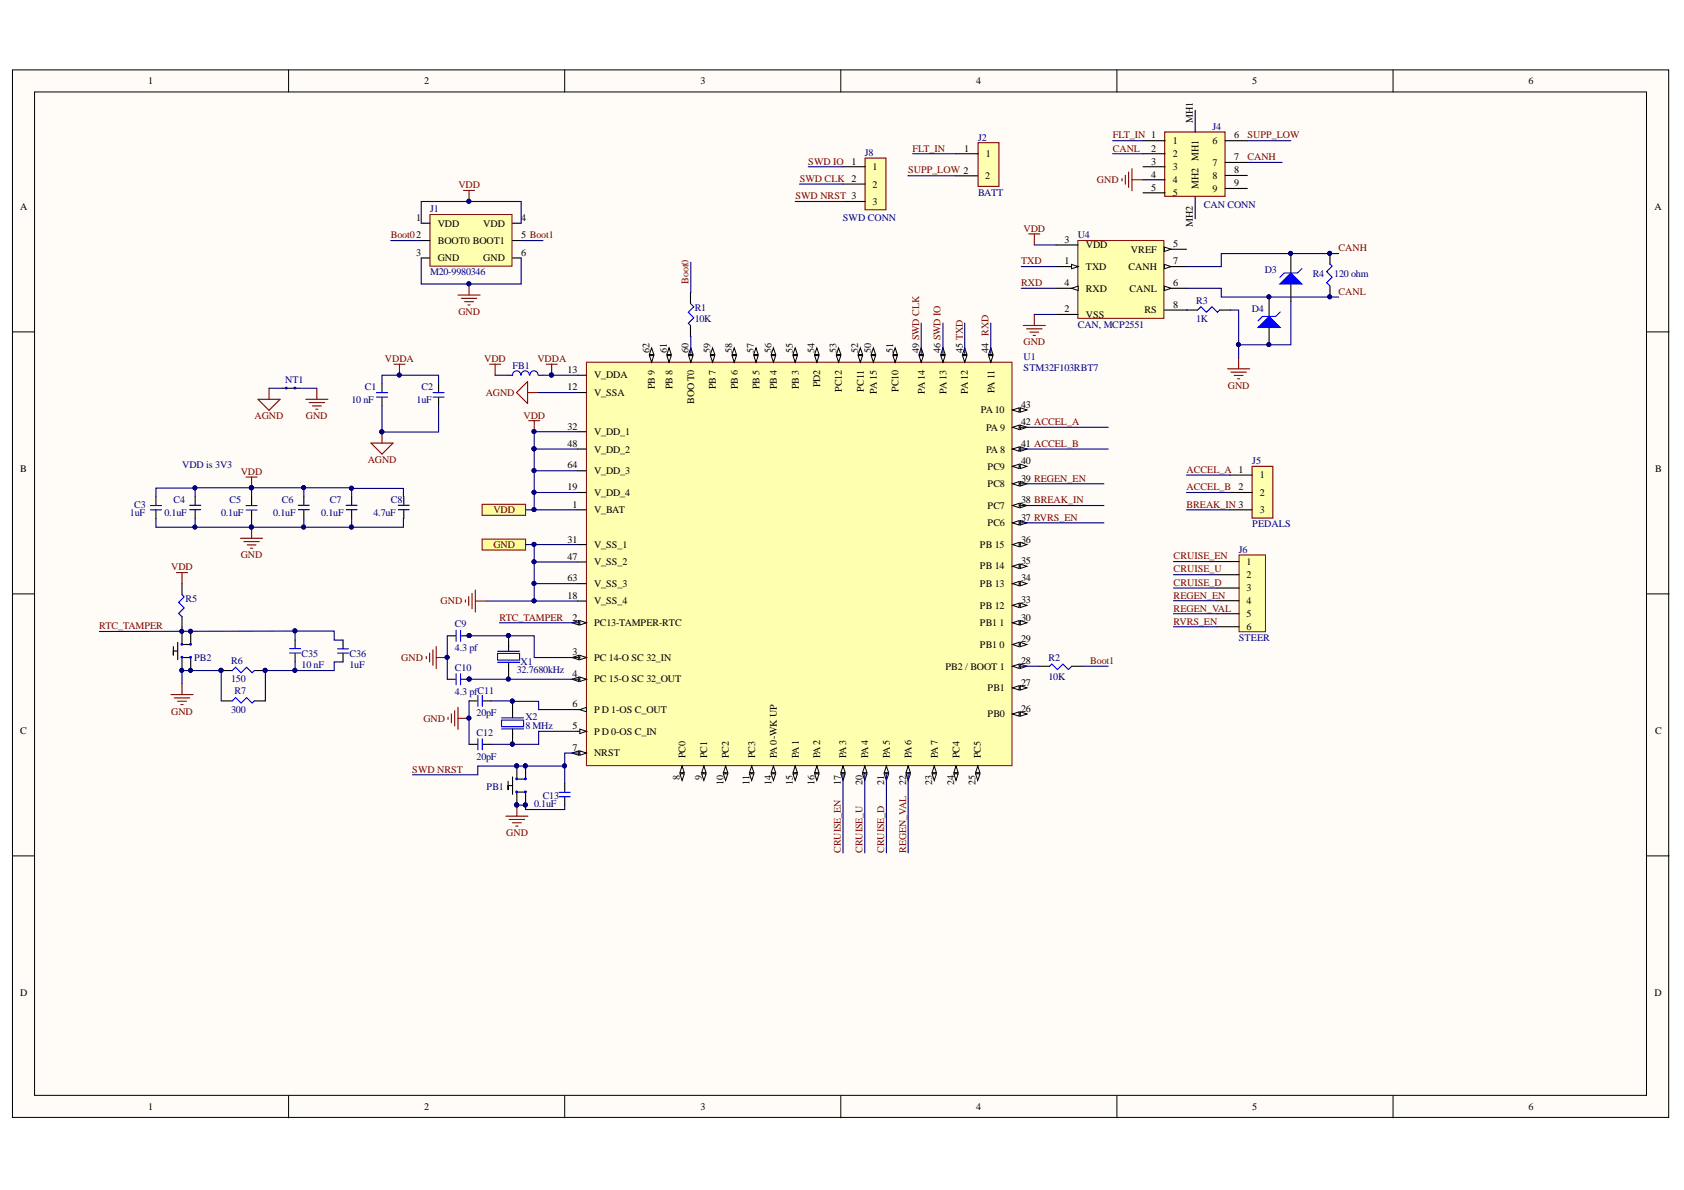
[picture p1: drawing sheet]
<svg xmlns="http://www.w3.org/2000/svg" width="297mm" height="210mm" viewBox="0 0 297 210" stroke-linecap="round" stroke-linejoin="round" font-family="sans-serif">
<defs><g id="words">
<g font-size="1.8">
<text x="26.1" y="14.9">1</text>
<text x="74.8" y="14.9">2</text>
<text x="123.6" y="14.9">3</text>
<text x="172.2" y="14.9">4</text>
<text x="220.9" y="14.9">5</text>
<text x="269.6" y="14.9">6</text>
<text x="210.4" y="21.7" transform="rotate(-90 210.4 21.7)">MH1</text>
<text x="150.2" y="29.1">1</text>
<text x="153.9" y="30">1</text>
<text x="170.1" y="26.8">1</text>
<text x="173.9" y="27.7">1</text>
<text x="203" y="26.8">2</text>
<text x="203" y="29.1">3</text>
<text x="206.9" y="25.4">1</text>
<text x="206.9" y="27.7">2</text>
<text x="206.9" y="30">3</text>
<text x="213.9" y="25.4">6</text>
<text x="213.9" y="29.2">7</text>
<text x="217.7" y="24.4">6</text>
<text x="217.7" y="28.3">7</text>
<text x="153.9" y="33.1">2</text>
<text x="173.8" y="31.6">2</text>
<text x="203" y="31.3">4</text>
<text x="203" y="33.6">5</text>
<text x="206.9" y="32.3">4</text>
<text x="206.9" y="34.6">5</text>
<text x="211.4" y="33.4" transform="rotate(-90 211.4 33.4)">MH2 MH1</text>
<text x="213.9" y="31.5">8</text>
<text x="213.9" y="33.9">9</text>
<text x="217.7" y="30.6">8</text>
<text x="217.7" y="32.9">9</text>
<text x="3.6" y="37">A</text>
<text x="73.4" y="39">1</text>
<text x="77.2" y="40">VDD</text>
<text x="85.2" y="40">VDD</text>
<text x="91.9" y="39">4</text>
<text x="153.9" y="36.2">3</text>
<text x="210.4" y="40" transform="rotate(-90 210.4 40)">MH2</text>
<text x="291.8" y="37">A</text>
<text x="73.4" y="45.1">3</text>
<text x="77.2" y="43">BOOT0 BOOT1</text>
<text x="77.2" y="46.1">GND</text>
<text x="85.2" y="46.1">GND</text>
<text x="91.9" y="42.1">5 Boot1</text>
<text x="91.9" y="45.1">6</text>
<text x="187.7" y="46.6">1</text>
<text x="187.7" y="42.8">3</text>
<text x="191.5" y="47.6">TXD</text>
<text x="191.5" y="43.8">VDD</text>
<text x="199.1" y="47.6">CANH</text>
<text x="199.5" y="44.6">VREF</text>
<text x="206.9" y="43.6">5</text>
<text x="206.9" y="46.6">7</text>
<text x="187.7" y="50.5">4</text>
<text x="191.5" y="51.4">RXD</text>
<text x="199.2" y="51.4">CANL</text>
<text x="206.9" y="50.5">6</text>
<text x="187.7" y="55.1">2</text>
<text x="191.5" y="56.1">VSS</text>
<text x="201.9" y="55.2">RS</text>
<text x="206.9" y="54.3">8</text>
<text x="100.1" y="65.8">13</text>
<text x="114.6" y="62.3" transform="rotate(-90 114.6 62.3)">62</text>
<text x="117.6" y="62.3" transform="rotate(-90 117.6 62.3)">61</text>
<text x="121.4" y="62.3" transform="rotate(-90 121.4 62.3)">60</text>
<text x="125.3" y="62.3" transform="rotate(-90 125.3 62.3)">59</text>
<text x="129.1" y="62.3" transform="rotate(-90 129.1 62.3)">58</text>
<text x="132.9" y="62.3" transform="rotate(-90 132.9 62.3)">57</text>
<text x="136.1" y="62.3" transform="rotate(-90 136.1 62.3)">56</text>
<text x="139.9" y="62.3" transform="rotate(-90 139.9 62.3)">55</text>
<text x="143.7" y="62.3" transform="rotate(-90 143.7 62.3)">54</text>
<text x="147.6" y="62.3" transform="rotate(-90 147.6 62.3)">53</text>
<text x="151.4" y="62.3" transform="rotate(-90 151.4 62.3)">52</text>
<text x="153.7" y="62.3" transform="rotate(-90 153.7 62.3)">50</text>
<text x="157.5" y="62.3" transform="rotate(-90 157.5 62.3)">51</text>
<text x="162.1" y="62.3" transform="rotate(-90 162.1 62.3)">49 SWD CLK</text>
<text x="165.9" y="62.3" transform="rotate(-90 165.9 62.3)">46 SWD IO</text>
<text x="169.8" y="62.3" transform="rotate(-90 169.8 62.3)">45 TXD</text>
<text x="174.4" y="62.3" transform="rotate(-90 174.4 62.3)">44 RXD</text>
<text x="100.1" y="68.8">12</text>
<text x="104.8" y="69.9">V_SSA</text>
<text x="104.8" y="66.7">V_DDA</text>
<text x="115.5" y="68.7" transform="rotate(-90 115.5 68.7)">PB 9</text>
<text x="118.6" y="68.7" transform="rotate(-90 118.6 68.7)">PB 8</text>
<text x="122.5" y="71.3" transform="rotate(-90 122.5 71.3)">BOO T0</text>
<text x="126.3" y="68.7" transform="rotate(-90 126.3 68.7)">PB 7</text>
<text x="130.1" y="68.7" transform="rotate(-90 130.1 68.7)">PB 6</text>
<text x="134" y="68.7" transform="rotate(-90 134 68.7)">PB 5</text>
<text x="137" y="68.7" transform="rotate(-90 137 68.7)">PB 4</text>
<text x="140.9" y="68.7" transform="rotate(-90 140.9 68.7)">PB 3</text>
<text x="144.7" y="68.3" transform="rotate(-90 144.7 68.3)">PD2</text>
<text x="148.5" y="69.2" transform="rotate(-90 148.5 69.2)">PC12</text>
<text x="152.4" y="69.1" transform="rotate(-90 152.4 69.1)">PC11</text>
<text x="154.7" y="69.4" transform="rotate(-90 154.7 69.4)">PA 15</text>
<text x="158.5" y="69.2" transform="rotate(-90 158.5 69.2)">PC10</text>
<text x="163.1" y="69.4" transform="rotate(-90 163.1 69.4)">PA 14</text>
<text x="166.9" y="69.4" transform="rotate(-90 166.9 69.4)">PA 13</text>
<text x="170.7" y="69.4" transform="rotate(-90 170.7 69.4)">PA 12</text>
<text x="175.4" y="69.4" transform="rotate(-90 175.4 69.4)">PA 11</text>
<text x="180.1" y="72">43</text>
<text x="100.1" y="75.8">32</text>
<text x="104.8" y="76.7">V_DD_1</text>
<text x="173" y="72.9">PA 10</text>
<text x="174" y="75.9">PA 9</text>
<text x="180.1" y="75">42 ACCEL_A</text>
<text x="3.6" y="83.2">B</text>
<text x="100.1" y="78.8">48</text>
<text x="100.1" y="82.6">64</text>
<text x="104.8" y="79.8">V_DD_2</text>
<text x="104.8" y="83.6">V_DD_3</text>
<text x="174" y="79.8">PA 8</text>
<text x="174.2" y="82.9">PC9</text>
<text x="180.1" y="81.9">40</text>
<text x="180.1" y="78.8">41 ACCEL_B</text>
<text x="291.9" y="83.2">B</text>
<text x="100.1" y="86.5">19</text>
<text x="101" y="89.5">1</text>
<text x="104.8" y="87.4">V_DD_4</text>
<text x="174.2" y="89.8">PC7</text>
<text x="174.2" y="85.9">PC8</text>
<text x="180.1" y="88.8">38 BREAK_IN</text>
<text x="180.1" y="85">39 REGEN_EN</text>
<text x="218.4" y="86.5">2</text>
<text x="222.2" y="84.4">1</text>
<text x="222.2" y="87.4">2</text>
<text x="100.1" y="95.7">31</text>
<text x="104.8" y="90.6">V_BAT</text>
<text x="174.2" y="92.8">PC6</text>
<text x="180.1" y="95.7">36</text>
<text x="180.1" y="91.8">37 RVRS_EN</text>
<text x="222.2" y="90.6">3</text>
<text x="100.1" y="98.8">47</text>
<text x="104.8" y="96.6">V_SS_1</text>
<text x="104.8" y="99.7">V_SS_2</text>
<text x="172.9" y="100.4">PB 14</text>
<text x="172.9" y="96.6">PB 15</text>
<text x="180.1" y="99.5">35</text>
<text x="219.9" y="99.7">1</text>
<text x="219.9" y="102">2</text>
<text x="100.1" y="105.6">18</text>
<text x="100.1" y="102.6">63</text>
<text x="104.8" y="106.6">V_SS_4</text>
<text x="104.8" y="103.6">V_SS_3</text>
<text x="172.9" y="107.4">PB 12</text>
<text x="172.9" y="103.6">PB 13</text>
<text x="180.1" y="106.4">33</text>
<text x="180.1" y="102.6">34</text>
<text x="219.9" y="104.3">3</text>
<text x="219.9" y="106.5">4</text>
<text x="101" y="109.5">2</text>
<text x="104.8" y="110.4">PC13-TAMPER-RTC</text>
<text x="172.9" y="110.4">PB1</text>
<text x="176.3" y="110.4">1</text>
<text x="180.1" y="113.3">29</text>
<text x="180.1" y="109.5">30</text>
<text x="219.9" y="108.8">5</text>
<text x="219.9" y="111.2">6</text>
<text x="101" y="115.6">3</text>
<text x="101" y="119.5">4</text>
<text x="104.8" y="116.6">PC 14-O SC 32_IN</text>
<text x="166.8" y="118.1">PB2 / BOOT 1</text>
<text x="172.9" y="114.3">PB1</text>
<text x="176.3" y="114.3">0</text>
<text x="180.1" y="117.1">28</text>
<text x="101" y="124.8">6</text>
<text x="104.8" y="120.4">PC 15-O SC 32_OUT</text>
<text x="104.8" y="125.8">P D 1-OS C_OUT</text>
<text x="174.2" y="121.9">PB1</text>
<text x="180.1" y="125.5">26</text>
<text x="180.1" y="121">27</text>
<text x="3.6" y="129.4">C</text>
<text x="101" y="128.7">5</text>
<text x="104.8" y="129.6">P D 0-OS C_IN</text>
<text x="174.2" y="126.5">PB0</text>
<text x="291.9" y="129.4">C</text>
<text x="101" y="132.5">7</text>
<text x="104.8" y="133.4">NRST</text>
<text x="119.9" y="137.5" transform="rotate(-90 119.9 137.5)">8</text>
<text x="120.9" y="133.7" transform="rotate(-90 120.9 133.7)">PC0</text>
<text x="123.8" y="137.5" transform="rotate(-90 123.8 137.5)">9</text>
<text x="124.7" y="133.7" transform="rotate(-90 124.7 133.7)">PC1</text>
<text x="128.5" y="133.7" transform="rotate(-90 128.5 133.7)">PC2</text>
<text x="133.2" y="133.7" transform="rotate(-90 133.2 133.7)">PC3</text>
<text x="137" y="133.7" transform="rotate(-90 137 133.7)">PA 0-WK UP</text>
<text x="140.9" y="133.7" transform="rotate(-90 140.9 133.7)">PA 1</text>
<text x="144.7" y="133.7" transform="rotate(-90 144.7 133.7)">PA 2</text>
<text x="149.3" y="133.7" transform="rotate(-90 149.3 133.7)">PA 3</text>
<text x="153.2" y="133.7" transform="rotate(-90 153.2 133.7)">PA 4</text>
<text x="157" y="133.7" transform="rotate(-90 157 133.7)">PA 5</text>
<text x="160.8" y="133.7" transform="rotate(-90 160.8 133.7)">PA 6</text>
<text x="165.4" y="133.7" transform="rotate(-90 165.4 133.7)">PA 7</text>
<text x="169.2" y="133.7" transform="rotate(-90 169.2 133.7)">PC4</text>
<text x="173" y="133.7" transform="rotate(-90 173 133.7)">PC5</text>
<text x="127.6" y="138.5" transform="rotate(-90 127.6 138.5)">10</text>
<text x="132.2" y="138.4" transform="rotate(-90 132.2 138.4)">11</text>
<text x="136.1" y="138.5" transform="rotate(-90 136.1 138.5)">14</text>
<text x="139.9" y="138.5" transform="rotate(-90 139.9 138.5)">15</text>
<text x="143.7" y="138.5" transform="rotate(-90 143.7 138.5)">16</text>
<text x="148.3" y="138.5" transform="rotate(-90 148.3 138.5)">17</text>
<text x="152.1" y="138.5" transform="rotate(-90 152.1 138.5)">20</text>
<text x="155.9" y="138.5" transform="rotate(-90 155.9 138.5)">21</text>
<text x="159.8" y="138.5" transform="rotate(-90 159.8 138.5)">22</text>
<text x="164.4" y="138.5" transform="rotate(-90 164.4 138.5)">23</text>
<text x="168.3" y="138.5" transform="rotate(-90 168.3 138.5)">24</text>
<text x="172.1" y="138.5" transform="rotate(-90 172.1 138.5)">25</text>
<text x="3.6" y="175.6">D</text>
<text x="291.8" y="175.6">D</text>
<text x="26.1" y="195.8">1</text>
<text x="74.8" y="195.8">2</text>
<text x="123.6" y="195.8">3</text>
<text x="172.2" y="195.8">4</text>
<text x="220.9" y="195.8">5</text>
<text x="269.6" y="195.8">6</text>
</g>
<g font-size="1.8" fill="#000080">
<text x="213.9" y="22.9">J4</text>
<text x="152.6" y="27.5">J8</text>
<text x="172.5" y="24.8">J2</text>
<text x="172.5" y="34.5">BATT</text>
<text x="75.9" y="37.4">J1</text>
<text x="148.7" y="39">SWD CONN</text>
<text x="212.3" y="36.7">CAN CONN</text>
<text x="190.1" y="42.1">U4</text>
<text x="75.9" y="48.6">M20-9980346</text>
<text x="211" y="53.6">R3</text>
<text x="223.1" y="48.1">D3</text>
<text x="231.5" y="48.9">R4</text>
<text x="235.3" y="48.9">120 ohm</text>
<text x="122.5" y="54.9">R1</text>
<text x="122.5" y="56.8">10K</text>
<text x="190.1" y="57.8">CAN, MCP2551</text>
<text x="211" y="56.8">1K</text>
<text x="220.8" y="55.1">D4</text>
<text x="90.4" y="65">FB1</text>
<text x="180.6" y="63.5">U1</text>
<text x="180.6" y="65.5">STM32F103RBT7</text>
<text x="50.3" y="67.5">NT1</text>
<text x="62" y="71.1">10 nF</text>
<text x="64.4" y="68.8">C1</text>
<text x="73.5" y="71.1">1uF</text>
<text x="74.3" y="68.8">C2</text>
<text x="32.1" y="82.6">VDD is 3V3</text>
<text x="220.9" y="81.9">J5</text>
<text x="23.7" y="89.5">C3</text>
<text x="30.6" y="88.7">C4</text>
<text x="40.5" y="88.8">C5</text>
<text x="49.7" y="88.8">C6</text>
<text x="58.2" y="88.8">C7</text>
<text x="68.9" y="88.8">C8</text>
<text x="22.9" y="91.1">1uF</text>
<text x="29" y="91.1">0.1uF</text>
<text x="39" y="91.1">0.1uF</text>
<text x="48.2" y="91">0.1uF</text>
<text x="56.7" y="91.1">0.1uF</text>
<text x="65.9" y="91.1">4.7uF</text>
<text x="220.9" y="93">PEDALS</text>
<text x="218.5" y="97.5">J6</text>
<text x="32.7" y="106.3">R5</text>
<text x="80.3" y="110.6">C9</text>
<text x="218.5" y="113">STEER</text>
<text x="34.2" y="116.6">PB2</text>
<text x="40.8" y="117.1">R6</text>
<text x="53.2" y="115.8">C35</text>
<text x="53.2" y="117.8">10 nF</text>
<text x="61.6" y="115.8">C36</text>
<text x="61.6" y="117.8">1uF</text>
<text x="80.3" y="114.9">4.3 pf</text>
<text x="80.3" y="118.3">C10</text>
<text x="91.2" y="118.7">32.7680kHz</text>
<text x="91.8" y="117.3">X1</text>
<text x="184.9" y="116.6">R2</text>
<text x="184.9" y="119.9">10K</text>
<text x="40.8" y="125.8">300</text>
<text x="40.8" y="120.4">150</text>
<text x="41.4" y="122.5">R7</text>
<text x="80.3" y="122.6">4.3 pfC11</text>
<text x="84.1" y="129.8">C12</text>
<text x="84.1" y="126.4">20pF</text>
<text x="92.7" y="127.1">X2</text>
<text x="92.7" y="128.7">8 MHz</text>
<text x="84.1" y="134.1">20pF</text>
<text x="85.8" y="139.3">PB1</text>
<text x="94.2" y="142.4">0.1uF</text>
<text x="95.7" y="140.9">C13</text>
</g>
<g font-size="1.8" fill="#800000">
<text x="142.6" y="29.1">SWD IO</text>
<text x="160.9" y="26.8">FLT_IN</text>
<text x="196.3" y="26.8">CANL</text>
<text x="196.3" y="24.4">FLT_IN 1</text>
<text x="220" y="28.3">CANH</text>
<text x="220" y="24.4">SUPP_LOW</text>
<text x="80.8" y="33.2">VDD</text>
<text x="140.3" y="35.1">SWD NRST 3</text>
<text x="141.1" y="32.1">SWD CLK 2</text>
<text x="160.2" y="30.6">SUPP_LOW 2</text>
<text x="193.5" y="32.3">GND</text>
<text x="180.6" y="40.9">VDD</text>
<text x="68.9" y="42.1">Boot02</text>
<text x="180.1" y="46.6">TXD</text>
<text x="236.1" y="44.3">CANH</text>
<text x="121.4" y="50.1" transform="rotate(-90 121.4 50.1)">Boot0</text>
<text x="180.1" y="50.5">RXD</text>
<text x="236.1" y="52">CANL</text>
<text x="80.8" y="55.6">GND</text>
<text x="67.9" y="63.9">VDDA</text>
<text x="85.4" y="63.9">VDD</text>
<text x="94.8" y="63.9">VDDA</text>
<text x="180.6" y="60.9">GND</text>
<text x="85.7" y="69.9">AGND</text>
<text x="216.6" y="68.6">GND</text>
<text x="44.9" y="73.9">AGND</text>
<text x="54" y="73.9">GND</text>
<text x="92.3" y="73.8">VDD</text>
<text x="42.5" y="83.8">VDD</text>
<text x="64.9" y="81.7">AGND</text>
<text x="209.3" y="83.5">ACCEL_A 1</text>
<text x="209.3" y="86.5">ACCEL_B</text>
<text x="209.3" y="89.5">BREAK_IN 3</text>
<text x="87" y="90.6">VDD</text>
<text x="30.2" y="100.6">VDD</text>
<text x="42.5" y="98.4">GND</text>
<text x="87" y="96.6">GND</text>
<text x="207" y="98.7">CRUISE_EN</text>
<text x="207" y="101">CRUISE_U</text>
<text x="77.7" y="106.6">GND</text>
<text x="207" y="103.3">CRUISE_D</text>
<text x="207" y="105.6">REGEN_EN</text>
<text x="207" y="107.9">REGEN_VAL</text>
<text x="17.5" y="111">RTC_TAMPER</text>
<text x="88.1" y="109.5">RTC_TAMPER</text>
<text x="207" y="110.2">RVRS_EN</text>
<text x="70.8" y="116.6">GND</text>
<text x="192.3" y="117.1">Boot1</text>
<text x="30.2" y="126">GND</text>
<text x="74.7" y="127.3">GND</text>
<text x="72.7" y="136.3">SWD NRST</text>
<text x="89.3" y="147.5">GND</text>
<text x="148.3" y="150.5" transform="rotate(-90 148.3 150.5)">CRUISE_EN</text>
<text x="152.1" y="150.5" transform="rotate(-90 152.1 150.5)">CRUISE_U</text>
<text x="155.9" y="150.5" transform="rotate(-90 155.9 150.5)">CRUISE_D</text>
<text x="159.8" y="150.5" transform="rotate(-90 159.8 150.5)">REGEN_VAL</text>
</g>
</g></defs>
<g fill="#fffcf8" stroke="#000" stroke-width=".18">
<path d="M2.2 12.3h292.1v184.8h-292.1z"/>
<path d="M6.1 16.2h284.3v177h-284.3z"/>
</g>
<g fill="none" stroke="#000" stroke-width=".18">
<path d="M50.9 12.3v3.9M99.6 12.3v3.9M148.3 12.3v3.9M197 12.3v3.9M245.7 12.3v3.9M2.2 58.5h3.9M290.5 58.5h3.9M2.2 104.8h3.9M290.5 104.8h3.9M2.2 151h3.9M290.5 151h3.9M50.9 193.3v3.9"/>
<path d="M99.6 193.3v3.9M148.3 193.3v3.9M197 193.3v3.9M245.7 193.3v3.9"/>
</g>
<path d="M103.4 63.9h75.1v71.2h-75.1z" fill="#ffffb0" stroke="#800000" stroke-width=".18"/>
<path d="M101.9 89.9h1.5M101.9 109.9h1.5" fill="none" stroke="#000" stroke-width=".19"/>
<path d="M102.3 109.5l1.1 .4-1.1 .3z" fill="#fffcf8"/>
<path d="M102.3 109.5l1.1 .4-1.1 .3z" fill="none" stroke="#000" stroke-width=".18"/>
<path d="M100.9 109.9l1.2-.4v.7z" fill="#fffcf8"/>
<path d="M100.9 109.9l1.2-.4v.7z" fill="none" stroke="#000" stroke-width=".18"/>
<path d="M101.9 116h1.5" fill="none" stroke="#000" stroke-width=".19"/>
<path d="M102.3 115.6l1.1 .4-1.1 .4z" fill="#fffcf8"/>
<path d="M102.3 115.6l1.1 .4-1.1 .4z" fill="none" stroke="#000" stroke-width=".18"/>
<path d="M100.9 116l1.2-.4v.8z" fill="#fffcf8"/>
<path d="M100.9 116l1.2-.4v.8z" fill="none" stroke="#000" stroke-width=".18"/>
<path d="M101.9 119.8h1.5" fill="none" stroke="#000" stroke-width=".19"/>
<path d="M102.3 119.4l1.1 .4-1.1 .4z" fill="#fffcf8"/>
<path d="M102.3 119.4l1.1 .4-1.1 .4z" fill="none" stroke="#000" stroke-width=".18"/>
<path d="M100.9 119.8l1.2-.4v.8z" fill="#fffcf8"/>
<path d="M100.9 119.8l1.2-.4v.8z" fill="none" stroke="#000" stroke-width=".18"/>
<path d="M101.9 129h1.5" fill="none" stroke="#000" stroke-width=".19"/>
<path d="M102.3 128.6l1.1 .4-1.1 .4z" fill="#fffcf8"/>
<path d="M102.3 128.6l1.1 .4-1.1 .4z" fill="none" stroke="#000" stroke-width=".18"/>
<path d="M101.9 125.2h1.5" fill="none" stroke="#000" stroke-width=".19"/>
<path d="M102.3 125.2l1.1-.4v.8z" fill="#fffcf8"/>
<path d="M102.3 125.2l1.1-.4v.8z" fill="none" stroke="#000" stroke-width=".18"/>
<path d="M101.9 132.8h1.5" fill="none" stroke="#000" stroke-width=".19"/>
<path d="M102.3 132.4l1.1 .4-1.1 .4z" fill="#fffcf8"/>
<path d="M102.3 132.4l1.1 .4-1.1 .4z" fill="none" stroke="#000" stroke-width=".18"/>
<path d="M100.9 132.8l1.2-.4v.8z" fill="#fffcf8"/>
<path d="M100.9 132.8l1.2-.4v.8z" fill="none" stroke="#000" stroke-width=".18"/>
<path d="M120.3 135.1v1.6" fill="none" stroke="#000" stroke-width=".19"/>
<path d="M120.3 135.1l.4 1.2h-.8z" fill="#fffcf8"/>
<path d="M120.3 135.1l.4 1.2h-.8z" fill="none" stroke="#000" stroke-width=".18"/>
<path d="M119.9 136.5h.8l-.4 1.2z" fill="#fffcf8"/>
<path d="M119.9 136.5h.8l-.4 1.2z" fill="none" stroke="#000" stroke-width=".18"/>
<path d="M124.2 135.1v1.6" fill="none" stroke="#000" stroke-width=".19"/>
<path d="M124.2 135.1l.3 1.2h-.7z" fill="#fffcf8"/>
<path d="M124.2 135.1l.3 1.2h-.7z" fill="none" stroke="#000" stroke-width=".18"/>
<path d="M123.8 136.5h.7l-.3 1.2z" fill="#fffcf8"/>
<path d="M123.8 136.5h.7l-.3 1.2z" fill="none" stroke="#000" stroke-width=".18"/>
<path d="M128 135.1v1.6" fill="none" stroke="#000" stroke-width=".19"/>
<path d="M128 135.1l.4 1.2h-.8z" fill="#fffcf8"/>
<path d="M128 135.1l.4 1.2h-.8z" fill="none" stroke="#000" stroke-width=".18"/>
<path d="M127.6 136.5h.8l-.4 1.2z" fill="#fffcf8"/>
<path d="M127.6 136.5h.8l-.4 1.2z" fill="none" stroke="#000" stroke-width=".18"/>
<path d="M132.6 135.1v1.6" fill="none" stroke="#000" stroke-width=".19"/>
<path d="M132.6 135.1l.4 1.2h-.8z" fill="#fffcf8"/>
<path d="M132.6 135.1l.4 1.2h-.8z" fill="none" stroke="#000" stroke-width=".18"/>
<path d="M132.2 136.5h.8l-.4 1.2z" fill="#fffcf8"/>
<path d="M132.2 136.5h.8l-.4 1.2z" fill="none" stroke="#000" stroke-width=".18"/>
<path d="M101.9 69.2h1.5M101.9 66.2h1.5M136.4 135.1v1.6" fill="none" stroke="#000" stroke-width=".19"/>
<path d="M136.4 135.1l.4 1.2h-.8z" fill="#fffcf8"/>
<path d="M136.4 135.1l.4 1.2h-.8z" fill="none" stroke="#000" stroke-width=".18"/>
<path d="M136 136.5h.8l-.4 1.2z" fill="#fffcf8"/>
<path d="M136 136.5h.8l-.4 1.2z" fill="none" stroke="#000" stroke-width=".18"/>
<path d="M140.3 135.1v1.6" fill="none" stroke="#000" stroke-width=".19"/>
<path d="M140.3 135.1l.4 1.2h-.8z" fill="#fffcf8"/>
<path d="M140.3 135.1l.4 1.2h-.8z" fill="none" stroke="#000" stroke-width=".18"/>
<path d="M139.9 136.5h.8l-.4 1.2z" fill="#fffcf8"/>
<path d="M139.9 136.5h.8l-.4 1.2z" fill="none" stroke="#000" stroke-width=".18"/>
<path d="M144.1 135.1v1.6" fill="none" stroke="#000" stroke-width=".19"/>
<path d="M144.1 135.1l.4 1.2h-.8z" fill="#fffcf8"/>
<path d="M144.1 135.1l.4 1.2h-.8z" fill="none" stroke="#000" stroke-width=".18"/>
<path d="M143.7 136.5h.8l-.4 1.2z" fill="#fffcf8"/>
<path d="M143.7 136.5h.8l-.4 1.2z" fill="none" stroke="#000" stroke-width=".18"/>
<path d="M148.7 135.1v1.6" fill="none" stroke="#000" stroke-width=".19"/>
<path d="M148.7 135.1l.4 1.2h-.8z" fill="#fffcf8"/>
<path d="M148.7 135.1l.4 1.2h-.8z" fill="none" stroke="#000" stroke-width=".18"/>
<path d="M148.3 136.5h.8l-.4 1.2z" fill="#fffcf8"/>
<path d="M148.3 136.5h.8l-.4 1.2z" fill="none" stroke="#000" stroke-width=".18"/>
<path d="M101.9 86.9h1.5M101.9 106h1.5M152.5 135.1v1.6" fill="none" stroke="#000" stroke-width=".19"/>
<path d="M152.5 135.1l.4 1.2h-.8z" fill="#fffcf8"/>
<path d="M152.5 135.1l.4 1.2h-.8z" fill="none" stroke="#000" stroke-width=".18"/>
<path d="M152.1 136.5h.8l-.4 1.2z" fill="#fffcf8"/>
<path d="M152.1 136.5h.8l-.4 1.2z" fill="none" stroke="#000" stroke-width=".18"/>
<path d="M156.4 135.1v1.6" fill="none" stroke="#000" stroke-width=".19"/>
<path d="M156.4 135.1l.3 1.2h-.7z" fill="#fffcf8"/>
<path d="M156.4 135.1l.3 1.2h-.7z" fill="none" stroke="#000" stroke-width=".18"/>
<path d="M156 136.5h.7l-.3 1.2z" fill="#fffcf8"/>
<path d="M156 136.5h.7l-.3 1.2z" fill="none" stroke="#000" stroke-width=".18"/>
<path d="M160.2 135.1v1.6" fill="none" stroke="#000" stroke-width=".19"/>
<path d="M160.2 135.1l.4 1.2h-.8z" fill="#fffcf8"/>
<path d="M160.2 135.1l.4 1.2h-.8z" fill="none" stroke="#000" stroke-width=".18"/>
<path d="M159.8 136.5h.8l-.4 1.2z" fill="#fffcf8"/>
<path d="M159.8 136.5h.8l-.4 1.2z" fill="none" stroke="#000" stroke-width=".18"/>
<path d="M164.8 135.1v1.6" fill="none" stroke="#000" stroke-width=".19"/>
<path d="M164.8 135.1l.4 1.2h-.8z" fill="#fffcf8"/>
<path d="M164.8 135.1l.4 1.2h-.8z" fill="none" stroke="#000" stroke-width=".18"/>
<path d="M164.4 136.5h.8l-.4 1.2z" fill="#fffcf8"/>
<path d="M164.4 136.5h.8l-.4 1.2z" fill="none" stroke="#000" stroke-width=".18"/>
<path d="M168.6 135.1v1.6" fill="none" stroke="#000" stroke-width=".19"/>
<path d="M168.6 135.1l.4 1.2h-.8z" fill="#fffcf8"/>
<path d="M168.6 135.1l.4 1.2h-.8z" fill="none" stroke="#000" stroke-width=".18"/>
<path d="M168.2 136.5h.8l-.4 1.2z" fill="#fffcf8"/>
<path d="M168.2 136.5h.8l-.4 1.2z" fill="none" stroke="#000" stroke-width=".18"/>
<path d="M172.5 135.1v1.6" fill="none" stroke="#000" stroke-width=".19"/>
<path d="M172.5 135.1l.4 1.2h-.8z" fill="#fffcf8"/>
<path d="M172.5 135.1l.4 1.2h-.8z" fill="none" stroke="#000" stroke-width=".18"/>
<path d="M172.1 136.5h.8l-.4 1.2z" fill="#fffcf8"/>
<path d="M172.1 136.5h.8l-.4 1.2z" fill="none" stroke="#000" stroke-width=".18"/>
<path d="M178.6 125.9h1.5" fill="none" stroke="#000" stroke-width=".19"/>
<path d="M178.6 125.9l1.2-.3v.7z" fill="#fffcf8"/>
<path d="M178.6 125.9l1.2-.3v.7z" fill="none" stroke="#000" stroke-width=".18"/>
<path d="M180 125.6l1.1 .3-1.1 .4z" fill="#fffcf8"/>
<path d="M180 125.6l1.1 .3-1.1 .4z" fill="none" stroke="#000" stroke-width=".18"/>
<path d="M178.6 121.3h1.5" fill="none" stroke="#000" stroke-width=".19"/>
<path d="M178.6 121.3l1.2-.4v.8z" fill="#fffcf8"/>
<path d="M178.6 121.3l1.2-.4v.8z" fill="none" stroke="#000" stroke-width=".18"/>
<path d="M180 120.9l1.1 .4-1.1 .4z" fill="#fffcf8"/>
<path d="M180 120.9l1.1 .4-1.1 .4z" fill="none" stroke="#000" stroke-width=".18"/>
<path d="M178.6 117.5h1.5" fill="none" stroke="#000" stroke-width=".19"/>
<path d="M178.6 117.5l1.2-.4v.8z" fill="#fffcf8"/>
<path d="M178.6 117.5l1.2-.4v.8z" fill="none" stroke="#000" stroke-width=".18"/>
<path d="M180 117.1l1.1 .4-1.1 .4z" fill="#fffcf8"/>
<path d="M180 117.1l1.1 .4-1.1 .4z" fill="none" stroke="#000" stroke-width=".18"/>
<path d="M178.6 113.7h1.5" fill="none" stroke="#000" stroke-width=".19"/>
<path d="M178.6 113.7l1.2-.4v.8z" fill="#fffcf8"/>
<path d="M178.6 113.7l1.2-.4v.8z" fill="none" stroke="#000" stroke-width=".18"/>
<path d="M180 113.3l1.1 .4-1.1 .4z" fill="#fffcf8"/>
<path d="M180 113.3l1.1 .4-1.1 .4z" fill="none" stroke="#000" stroke-width=".18"/>
<path d="M178.6 109.9h1.5" fill="none" stroke="#000" stroke-width=".19"/>
<path d="M178.6 109.9l1.2-.4v.7z" fill="#fffcf8"/>
<path d="M178.6 109.9l1.2-.4v.7z" fill="none" stroke="#000" stroke-width=".18"/>
<path d="M180 109.5l1.1 .4-1.1 .3z" fill="#fffcf8"/>
<path d="M180 109.5l1.1 .4-1.1 .3z" fill="none" stroke="#000" stroke-width=".18"/>
<path d="M101.9 76.2h1.5M101.9 96.1h1.5M178.6 106.8h1.5" fill="none" stroke="#000" stroke-width=".19"/>
<path d="M178.6 106.8l1.2-.4v.8z" fill="#fffcf8"/>
<path d="M178.6 106.8l1.2-.4v.8z" fill="none" stroke="#000" stroke-width=".18"/>
<path d="M180 106.4l1.1 .4-1.1 .4z" fill="#fffcf8"/>
<path d="M180 106.4l1.1 .4-1.1 .4z" fill="none" stroke="#000" stroke-width=".18"/>
<path d="M178.6 102.9h1.5" fill="none" stroke="#000" stroke-width=".19"/>
<path d="M178.6 102.9l1.2-.3v.7z" fill="#fffcf8"/>
<path d="M178.6 102.9l1.2-.3v.7z" fill="none" stroke="#000" stroke-width=".18"/>
<path d="M180 102.6l1.1 .3-1.1 .4z" fill="#fffcf8"/>
<path d="M180 102.6l1.1 .3-1.1 .4z" fill="none" stroke="#000" stroke-width=".18"/>
<path d="M178.6 99.9h1.5" fill="none" stroke="#000" stroke-width=".19"/>
<path d="M178.6 99.9l1.2-.4v.8z" fill="#fffcf8"/>
<path d="M178.6 99.9l1.2-.4v.8z" fill="none" stroke="#000" stroke-width=".18"/>
<path d="M180 99.5l1.1 .4-1.1 .4z" fill="#fffcf8"/>
<path d="M180 99.5l1.1 .4-1.1 .4z" fill="none" stroke="#000" stroke-width=".18"/>
<path d="M178.6 96.1h1.5" fill="none" stroke="#000" stroke-width=".19"/>
<path d="M178.6 96.1l1.2-.4v.7z" fill="#fffcf8"/>
<path d="M178.6 96.1l1.2-.4v.7z" fill="none" stroke="#000" stroke-width=".18"/>
<path d="M180 95.7l1.1 .4-1.1 .3z" fill="#fffcf8"/>
<path d="M180 95.7l1.1 .4-1.1 .3z" fill="none" stroke="#000" stroke-width=".18"/>
<path d="M178.6 92.2h1.5" fill="none" stroke="#000" stroke-width=".19"/>
<path d="M178.6 92.2l1.2-.4v.8z" fill="#fffcf8"/>
<path d="M178.6 92.2l1.2-.4v.8z" fill="none" stroke="#000" stroke-width=".18"/>
<path d="M180 91.8l1.1 .4-1.1 .4z" fill="#fffcf8"/>
<path d="M180 91.8l1.1 .4-1.1 .4z" fill="none" stroke="#000" stroke-width=".18"/>
<path d="M178.6 89.2h1.5" fill="none" stroke="#000" stroke-width=".19"/>
<path d="M178.6 89.2l1.2-.4v.8z" fill="#fffcf8"/>
<path d="M178.6 89.2l1.2-.4v.8z" fill="none" stroke="#000" stroke-width=".18"/>
<path d="M180 88.8l1.1 .4-1.1 .4z" fill="#fffcf8"/>
<path d="M180 88.8l1.1 .4-1.1 .4z" fill="none" stroke="#000" stroke-width=".18"/>
<path d="M178.6 85.3h1.5" fill="none" stroke="#000" stroke-width=".19"/>
<path d="M178.6 85.3l1.2-.4v.8z" fill="#fffcf8"/>
<path d="M178.6 85.3l1.2-.4v.8z" fill="none" stroke="#000" stroke-width=".18"/>
<path d="M180 84.9l1.1 .4-1.1 .4z" fill="#fffcf8"/>
<path d="M180 84.9l1.1 .4-1.1 .4z" fill="none" stroke="#000" stroke-width=".18"/>
<path d="M178.6 82.3h1.5" fill="none" stroke="#000" stroke-width=".19"/>
<path d="M178.6 82.3l1.2-.4v.7z" fill="#fffcf8"/>
<path d="M178.6 82.3l1.2-.4v.7z" fill="none" stroke="#000" stroke-width=".18"/>
<path d="M180 81.9l1.1 .4-1.1 .3z" fill="#fffcf8"/>
<path d="M180 81.9l1.1 .4-1.1 .3z" fill="none" stroke="#000" stroke-width=".18"/>
<path d="M178.6 79.2h1.5" fill="none" stroke="#000" stroke-width=".19"/>
<path d="M178.6 79.2l1.2-.4v.8z" fill="#fffcf8"/>
<path d="M178.6 79.2l1.2-.4v.8z" fill="none" stroke="#000" stroke-width=".18"/>
<path d="M180 78.8l1.1 .4-1.1 .4z" fill="#fffcf8"/>
<path d="M180 78.8l1.1 .4-1.1 .4z" fill="none" stroke="#000" stroke-width=".18"/>
<path d="M178.6 75.4h1.5" fill="none" stroke="#000" stroke-width=".19"/>
<path d="M178.6 75.4l1.2-.4v.8z" fill="#fffcf8"/>
<path d="M178.6 75.4l1.2-.4v.8z" fill="none" stroke="#000" stroke-width=".18"/>
<path d="M180 75l1.1 .4-1.1 .4z" fill="#fffcf8"/>
<path d="M180 75l1.1 .4-1.1 .4z" fill="none" stroke="#000" stroke-width=".18"/>
<path d="M178.6 72.3h1.5" fill="none" stroke="#000" stroke-width=".19"/>
<path d="M178.6 72.3l1.2-.4v.8z" fill="#fffcf8"/>
<path d="M178.6 72.3l1.2-.4v.8z" fill="none" stroke="#000" stroke-width=".18"/>
<path d="M180 71.9l1.1 .4-1.1 .4z" fill="#fffcf8"/>
<path d="M180 71.9l1.1 .4-1.1 .4z" fill="none" stroke="#000" stroke-width=".18"/>
<path d="M174.8 62.4v1.5" fill="none" stroke="#000" stroke-width=".19"/>
<path d="M174.4 62.7h.8l-.4 1.2z" fill="#fffcf8"/>
<path d="M174.4 62.7h.8l-.4 1.2z" fill="none" stroke="#000" stroke-width=".18"/>
<path d="M174.8 61.4l.4 1.1h-.8z" fill="#fffcf8"/>
<path d="M174.8 61.4l.4 1.1h-.8z" fill="none" stroke="#000" stroke-width=".18"/>
<path d="M170.2 62.4v1.5" fill="none" stroke="#000" stroke-width=".19"/>
<path d="M169.8 62.7h.8l-.4 1.2z" fill="#fffcf8"/>
<path d="M169.8 62.7h.8l-.4 1.2z" fill="none" stroke="#000" stroke-width=".18"/>
<path d="M170.2 61.4l.4 1.1h-.8z" fill="#fffcf8"/>
<path d="M170.2 61.4l.4 1.1h-.8z" fill="none" stroke="#000" stroke-width=".18"/>
<path d="M166.3 62.4v1.5" fill="none" stroke="#000" stroke-width=".19"/>
<path d="M165.9 62.7h.8l-.4 1.2z" fill="#fffcf8"/>
<path d="M165.9 62.7h.8l-.4 1.2z" fill="none" stroke="#000" stroke-width=".18"/>
<path d="M166.3 61.4l.4 1.1h-.8z" fill="#fffcf8"/>
<path d="M166.3 61.4l.4 1.1h-.8z" fill="none" stroke="#000" stroke-width=".18"/>
<path d="M101.9 79.2h1.5M162.5 62.4v1.5M101.9 99.1h1.5" fill="none" stroke="#000" stroke-width=".19"/>
<path d="M162.1 62.7h.8l-.4 1.2z" fill="#fffcf8"/>
<path d="M162.1 62.7h.8l-.4 1.2z" fill="none" stroke="#000" stroke-width=".18"/>
<path d="M162.5 61.4l.4 1.1h-.8z" fill="#fffcf8"/>
<path d="M162.5 61.4l.4 1.1h-.8z" fill="none" stroke="#000" stroke-width=".18"/>
<path d="M154.1 62.4v1.5" fill="none" stroke="#000" stroke-width=".19"/>
<path d="M153.7 62.7h.7l-.3 1.2z" fill="#fffcf8"/>
<path d="M153.7 62.7h.7l-.3 1.2z" fill="none" stroke="#000" stroke-width=".18"/>
<path d="M154.1 61.4l.3 1.1h-.7z" fill="#fffcf8"/>
<path d="M154.1 61.4l.3 1.1h-.7z" fill="none" stroke="#000" stroke-width=".18"/>
<path d="M157.9 62.4v1.5" fill="none" stroke="#000" stroke-width=".19"/>
<path d="M157.5 62.7h.8l-.4 1.2z" fill="#fffcf8"/>
<path d="M157.5 62.7h.8l-.4 1.2z" fill="none" stroke="#000" stroke-width=".18"/>
<path d="M157.9 61.4l.4 1.1h-.8z" fill="#fffcf8"/>
<path d="M157.9 61.4l.4 1.1h-.8z" fill="none" stroke="#000" stroke-width=".18"/>
<path d="M151.8 62.4v1.5" fill="none" stroke="#000" stroke-width=".19"/>
<path d="M151.4 62.7h.7l-.3 1.2z" fill="#fffcf8"/>
<path d="M151.4 62.7h.7l-.3 1.2z" fill="none" stroke="#000" stroke-width=".18"/>
<path d="M151.8 61.4l.3 1.1h-.7z" fill="#fffcf8"/>
<path d="M151.8 61.4l.3 1.1h-.7z" fill="none" stroke="#000" stroke-width=".18"/>
<path d="M147.9 62.4v1.5" fill="none" stroke="#000" stroke-width=".19"/>
<path d="M147.5 62.7h.8l-.4 1.2z" fill="#fffcf8"/>
<path d="M147.5 62.7h.8l-.4 1.2z" fill="none" stroke="#000" stroke-width=".18"/>
<path d="M147.9 61.4l.4 1.1h-.8z" fill="#fffcf8"/>
<path d="M147.9 61.4l.4 1.1h-.8z" fill="none" stroke="#000" stroke-width=".18"/>
<path d="M144.1 62.4v1.5" fill="none" stroke="#000" stroke-width=".19"/>
<path d="M143.7 62.7h.8l-.4 1.2z" fill="#fffcf8"/>
<path d="M143.7 62.7h.8l-.4 1.2z" fill="none" stroke="#000" stroke-width=".18"/>
<path d="M144.1 61.4l.4 1.1h-.8z" fill="#fffcf8"/>
<path d="M144.1 61.4l.4 1.1h-.8z" fill="none" stroke="#000" stroke-width=".18"/>
<path d="M140.3 62.4v1.5" fill="none" stroke="#000" stroke-width=".19"/>
<path d="M139.9 62.7h.8l-.4 1.2z" fill="#fffcf8"/>
<path d="M139.9 62.7h.8l-.4 1.2z" fill="none" stroke="#000" stroke-width=".18"/>
<path d="M140.3 61.4l.4 1.1h-.8z" fill="#fffcf8"/>
<path d="M140.3 61.4l.4 1.1h-.8z" fill="none" stroke="#000" stroke-width=".18"/>
<path d="M136.4 62.4v1.5" fill="none" stroke="#000" stroke-width=".19"/>
<path d="M136 62.7h.8l-.4 1.2z" fill="#fffcf8"/>
<path d="M136 62.7h.8l-.4 1.2z" fill="none" stroke="#000" stroke-width=".18"/>
<path d="M136.4 61.4l.4 1.1h-.8z" fill="#fffcf8"/>
<path d="M136.4 61.4l.4 1.1h-.8z" fill="none" stroke="#000" stroke-width=".18"/>
<path d="M133.3 62.4v1.5" fill="none" stroke="#000" stroke-width=".19"/>
<path d="M133 62.7h.7l-.4 1.2z" fill="#fffcf8"/>
<path d="M133 62.7h.7l-.4 1.2z" fill="none" stroke="#000" stroke-width=".18"/>
<path d="M133.3 61.4l.4 1.1h-.7z" fill="#fffcf8"/>
<path d="M133.3 61.4l.4 1.1h-.7z" fill="none" stroke="#000" stroke-width=".18"/>
<path d="M129.5 62.4v1.5" fill="none" stroke="#000" stroke-width=".19"/>
<path d="M129.1 62.7h.8l-.4 1.2z" fill="#fffcf8"/>
<path d="M129.1 62.7h.8l-.4 1.2z" fill="none" stroke="#000" stroke-width=".18"/>
<path d="M129.5 61.4l.4 1.1h-.8z" fill="#fffcf8"/>
<path d="M129.5 61.4l.4 1.1h-.8z" fill="none" stroke="#000" stroke-width=".18"/>
<path d="M125.7 62.4v1.5" fill="none" stroke="#000" stroke-width=".19"/>
<path d="M125.3 62.7h.8l-.4 1.2z" fill="#fffcf8"/>
<path d="M125.3 62.7h.8l-.4 1.2z" fill="none" stroke="#000" stroke-width=".18"/>
<path d="M125.7 61.4l.4 1.1h-.8z" fill="#fffcf8"/>
<path d="M125.7 61.4l.4 1.1h-.8z" fill="none" stroke="#000" stroke-width=".18"/>
<path d="M121.9 62.4v1.5" fill="none" stroke="#000" stroke-width=".19"/>
<path d="M121.5 62.7h.7l-.3 1.2z" fill="#fffcf8"/>
<path d="M121.5 62.7h.7l-.3 1.2z" fill="none" stroke="#000" stroke-width=".18"/>
<path d="M121.9 61.4l.3 1.1h-.7z" fill="#fffcf8"/>
<path d="M121.9 61.4l.3 1.1h-.7z" fill="none" stroke="#000" stroke-width=".18"/>
<path d="M118 62.4v1.5" fill="none" stroke="#000" stroke-width=".19"/>
<path d="M117.6 62.7h.8l-.4 1.2z" fill="#fffcf8"/>
<path d="M117.6 62.7h.8l-.4 1.2z" fill="none" stroke="#000" stroke-width=".18"/>
<path d="M118 61.4l.4 1.1h-.8z" fill="#fffcf8"/>
<path d="M118 61.4l.4 1.1h-.8z" fill="none" stroke="#000" stroke-width=".18"/>
<path d="M114.9 62.4v1.5" fill="none" stroke="#000" stroke-width=".19"/>
<path d="M114.5 62.7h.8l-.4 1.2z" fill="#fffcf8"/>
<path d="M114.5 62.7h.8l-.4 1.2z" fill="none" stroke="#000" stroke-width=".18"/>
<path d="M114.9 61.4l.4 1.1h-.8z" fill="#fffcf8"/>
<path d="M114.9 61.4l.4 1.1h-.8z" fill="none" stroke="#000" stroke-width=".18"/>
<g fill="none" stroke="#000" stroke-width=".19">
<path d="M77.4 67.7v1.5M77.4 70.1v1.5M89.6 66.2h.8M95 66.2h.8M34.4 87.6v1.4M34.4 90v1.5M44.4 87.6v1.5M44.4 90.1v1.4M53.6 87.6v1.4M53.6 90v1.5M62 87.6v1.4M62 90v1.5"/>
<path d="M101.9 83h1.5M101.9 102.9h1.5"/>
</g>
<g fill="none" stroke="#00f" stroke-width=".19">
<path d="M76.4 70h1.9M76.4 69.3h1.9M91.9 66.2a.72 .72 0 0 0-.8-.8 .72 .72 0 0 0-.7 .8M93.4 66.2a.72 .72 0 0 0-.8-.8 .72 .72 0 0 0-.7 .8M94.9 66.2a.72 .72 0 0 0-.7-.8 .72 .72 0 0 0-.7 .8M33.4 89.9h2M33.4 89.1h2M43.4 89.2h1.9M43.4 90h1.9M52.6 89.9h2M52.6 89.1h2M61.1 89.9h1.9"/>
<path d="M61.1 89.1h1.9"/>
</g>
<g fill="none" stroke="#800000" stroke-width=".19">
<path d="M65.4 78.2h3.9l-1.9 1.9zM67.4 76.2v2M69.5 64.2h1.9M70.5 64.2v2M86.4 64.2h1.9M87.3 64.2v2M93.3 74.2h1.9M94.2 74.2v2M96.3 64.2h2M97.3 64.2v2M42.4 94.9h3.9M43 95.5h2.7"/>
<path d="M43.4 84.1h1.9M43.6 96.1h1.6M44.2 96.7h.4M44.4 84.1v2M44.4 93v1.9"/>
</g>
<g fill="#000080" stroke="#000080" stroke-width=".18">
<circle cx="44.3" cy="93" r=".35"/>
<circle cx="44.3" cy="86.1" r=".35"/>
<circle cx="97.3" cy="66.1" r=".35"/>
<circle cx="70.4" cy="66.1" r=".35"/>
<circle cx="67.3" cy="76.2" r=".35"/>
</g>
<g fill="#ffff80" stroke="#800000" stroke-width=".18">
<path d="M85 95.1h7.7v1.9h-7.7z" fill-rule="evenodd"/>
<path d="M85 89h7.7v1.9h-7.7z" fill-rule="evenodd"/>
</g>
<g fill="none" stroke="#000" stroke-width=".19">
<path d="M121.8 51.6v1.9M121.8 57.4v2M49.8 68.5h3M89.7 112.1v2.8M89.7 116.8v2.9M183.2 117.5h1.9M189 117.5h2M82.7 131.3h1.5M82.7 123.6h1.5M85.2 131.3h1.4M85.2 123.6h1.4M89.6 137.8v1.6v-.8h.8"/>
<path d="M90.4 123.7v2.9M90.4 128.6v2.7M90.4 137v3.1M91.2 135.1v2.1M91.2 139.9v2.1M91.4 137.4h1.1M91.4 139.7h1.1M92.7 135.1v2.1M92.7 139.9v2.1M99.6 138.2v1.5M99.6 140.6v1.5"/>
</g>
<g fill="#000080" stroke="#000080" stroke-width=".18">
<circle cx="92.7" cy="135.1" r=".35"/>
<circle cx="91.1" cy="135.1" r=".35"/>
<circle cx="91.1" cy="142" r=".35"/>
<circle cx="92.7" cy="142" r=".35"/>
<circle cx="90.4" cy="123.7" r=".35"/>
<circle cx="90.4" cy="131.3" r=".35"/>
<circle cx="82.7" cy="126.7" r=".35"/>
<circle cx="89.7" cy="112.1" r=".35"/>
<circle cx="78.9" cy="115.9" r=".35"/>
</g>
<g fill="none" stroke="#00f" stroke-width=".19">
<path d="M121.8 53.5l.6 .6-1 1 1 1-1 .9 .4 .4M87.8 115.3h3.9v1.1h-3.9zM87.8 114.9h3.9M87.8 116.8h3.9M185.1 117.5l.4-.4 1 1 1-1 1 1 .5-.6M84.3 122.7v1.9M84.3 130.3v2M85.1 122.7v1.9M85.1 130.3v2M88.5 127h3.9v1.2h-3.9zM88.5 128.6h3.9M88.5 126.6h3.9"/>
<path d="M98.6 139.8h2M98.6 140.5h2"/>
<circle cx="50.5" cy="68.4" r=".16"/>
<circle cx="52" cy="68.4" r=".16"/>
<circle cx="91.1" cy="139.7" r=".15"/>
<circle cx="91.1" cy="137.4" r=".15"/>
<circle cx="92.7" cy="139.7" r=".15"/>
<circle cx="92.7" cy="137.4" r=".15"/>
</g>
<g fill="none" stroke="#800000" stroke-width=".19">
<path d="M180.5 57.4h3.9M181.1 58h2.7M181.7 58.6h1.5M182.2 59.2h.4M182.4 55.5v1.9M45.5 70.4h3.9l-1.9 2zM47.5 68.5v1.9M53.9 70.4h3.9M54.5 71h2.8M55.1 71.6h1.6M55.7 72.2h.4M55.9 68.5v1.9"/>
<path d="M91.1 69.2l2-1.9v3.9zM93.1 69.2h1.9M216.5 65.1h3.9M217.1 65.6h2.7M217.7 66.2h1.6M218.3 66.8h.4M218.5 63.1v2M75.2 115.8v.4M75.8 115.2v1.6M76.4 114.6v2.7M76.9 114v3.9M76.9 116h2"/>
<path d="M79 126.5v.4M79.6 125.9v1.6M80.2 125.3v2.8M80.8 124.8v3.8M80.8 126.7h1.9M89.2 144h3.9M89.8 144.5h2.7M90.4 145.1h1.5M91 145.7h.4M91.2 142v2"/>
</g>
<path d="M190.1 42.4h15.2v13.7h-15.2z" fill="#ffffb0" stroke="#800000" stroke-width=".18"/>
<path d="M186.3 47h3.9" fill="none" stroke="#000" stroke-width=".19"/>
<path d="M189 46.6l1.2 .4-1.2 .4z" fill="#fffcf8"/>
<path d="M189 46.6l1.2 .4-1.2 .4z" fill="none" stroke="#000" stroke-width=".18"/>
<path d="M186.3 55.5h3.9M186.3 43.2h3.9M186.3 50.9h3.9" fill="none" stroke="#000" stroke-width=".19"/>
<path d="M189 50.9l1.2-.4v.7z" fill="#fffcf8"/>
<path d="M189 50.9l1.2-.4v.7z" fill="none" stroke="#000" stroke-width=".18"/>
<path d="M205.4 44h3.9" fill="none" stroke="#000" stroke-width=".19"/>
<path d="M205.4 43.6l1.2 .4-1.2 .4z" fill="#fffcf8"/>
<path d="M205.4 43.6l1.2 .4-1.2 .4z" fill="none" stroke="#000" stroke-width=".18"/>
<path d="M205.4 50.9h3.9" fill="none" stroke="#000" stroke-width=".19"/>
<path d="M205.4 50.5l1.2 .4-1.2 .3z" fill="#fffcf8"/>
<path d="M205.4 50.5l1.2 .4-1.2 .3z" fill="none" stroke="#000" stroke-width=".18"/>
<path d="M205.4 47h3.9" fill="none" stroke="#000" stroke-width=".19"/>
<path d="M205.4 46.6l1.2 .4-1.2 .4z" fill="#fffcf8"/>
<path d="M205.4 46.6l1.2 .4-1.2 .4z" fill="none" stroke="#000" stroke-width=".18"/>
<path d="M205.4 54.7h3.9M234.6 44.7v2M234.6 50.5v1.9M67.4 67.7v1.5M67.4 70.1v1.4M71.2 87.6v1.5M71.2 90v1.5" fill="none" stroke="#000" stroke-width=".19"/>
<path d="M181.5 41.3h1.9M182.4 41.3v1.9M82.1 105.8v.4M82.7 105.2v1.6M83.3 104.7v2.7M83.8 104.1v3.9M83.8 106h2" fill="none" stroke="#800000" stroke-width=".19"/>
<g fill="#000080" stroke="#000080" stroke-width=".18">
<circle cx="234.5" cy="44.7" r=".35"/>
<circle cx="234.5" cy="52.4" r=".35"/>
</g>
<path d="M234.6 46.6l.4 .3-1 1 1 1-1 1 .6 .5M66.4 69.3h2M66.4 70h2M70.2 89.9h2M70.2 89.1h2" fill="none" stroke="#00f" stroke-width=".19"/>
<path d="M75.8 37.8h14.5v9.1h-14.5z" fill="#ffffb0" stroke="#800000" stroke-width=".18"/>
<path d="M74.3 39.4h1.5M90.4 39.4h1.5M74.3 42.4h1.5M74.3 45.5h1.5M90.4 42.4h1.5M90.4 45.5h1.5M223.9 52.4v3.4M223.9 57.8v3" fill="none" stroke="#000" stroke-width=".19"/>
<path d="M81.8 33.6h1.9M82.7 33.6v1.9M80.8 52h3.9M81.4 52.6h2.7M82 53.2h1.5M82.5 53.8h.4M82.7 50.1v1.9" fill="none" stroke="#800000" stroke-width=".19"/>
<g fill="#000080" stroke="#000080" stroke-width=".18">
<circle cx="82.7" cy="50.1" r=".35"/>
<circle cx="82.7" cy="35.5" r=".35"/>
<circle cx="223.8" cy="60.8" r=".35"/>
<circle cx="223.8" cy="52.4" r=".35"/>
</g>
<path d="M221.9 57.8l2-2 1.9 2z" fill="#00f"/>
<path d="M221.9 57.8l2-2 1.9 2zM225.8 55l-.8 .8h-2.3l-.8 .8" fill="none" stroke="#00f" stroke-width=".19"/>
<g fill="#000080" stroke="#000080" stroke-width=".18">
<circle cx="223.8" cy="60.8" r=".35"/>
<circle cx="223.8" cy="52.4" r=".35"/>
<circle cx="227.6" cy="44.7" r=".35"/>
</g>
<path d="M227.7 44.7v3.5M227.7 50.1v3.1" fill="none" stroke="#000" stroke-width=".19"/>
<path d="M225.7 50.1l2-1.9 1.9 1.9z" fill="#00f"/>
<g fill="none" stroke="#00f" stroke-width=".19">
<path d="M225.7 50.1l2-1.9 1.9 1.9zM229.6 47.4l-.7 .8h-2.4l-.8 .7M26.5 89.9h2M26.5 89.2h2M32.1 104.9l.4 .4-1 1 1 .9-1 1 .6 .6M41 118.3l.6-.6 .9 1 1-1 1 1 .4-.4M51.1 115.2h1.9M51.1 114.4h1.9M59.5 114.4h2M59.5 115.2h2M41 123.6l.6-.6 .9 1 1-1 1 1 .4-.4"/>
<circle cx="32.1" cy="115.9" r=".15"/>
<circle cx="32.1" cy="113.7" r=".15"/>
<circle cx="33.6" cy="115.9" r=".16"/>
<circle cx="33.6" cy="113.6" r=".16"/>
</g>
<g fill="#000080" stroke="#000080" stroke-width=".18">
<circle cx="227.6" cy="44.7" r=".35"/>
<circle cx="33.6" cy="111.4" r=".35"/>
<circle cx="32" cy="111.4" r=".35"/>
<circle cx="33.6" cy="118.2" r=".35"/>
<circle cx="46.8" cy="118.2" r=".35"/>
<circle cx="39" cy="118.2" r=".35"/>
</g>
<path d="M31.1 101h2M32.1 101v1.9M30.2 122.5h3.9M30.7 123.1h2.8M31.3 123.7h1.6M31.9 124.3h.4M32.1 120.6v1.9" fill="none" stroke="#800000" stroke-width=".19"/>
<g fill="none" stroke="#000" stroke-width=".19">
<path d="M27.5 87.6v1.5M27.5 89.9v1.6M30.6 114.1v1.5v-.8h.7M31.3 113.3v3.1M32.1 102.9v2M32.1 108.8v1.8M32.1 111.4v2.1M32.1 116.2v2.1M32.3 113.7h1.1M32.3 116h1.1M33.6 111.4v2.1M33.6 116.2v2.1"/>
<path d="M39 118.3h2M44.9 118.3h1.9M52.1 112.9v1.5M52.1 115.3v1.4M60.5 112.9v1.5M60.5 115.2v1.6M39 123.6h2M44.9 123.6h1.9"/>
</g>
<path d="M205.4 23.3h10.7v11.3h-10.7z" fill="#ffffb0" stroke="#800000" stroke-width=".19"/>
<path d="M210.8 19.5v3.8M201.6 24.8h3.9M201.6 27.1h3.9M201.6 29.4h3.9M201.6 31.7h3.9M201.6 34h3.9M210.8 34.7v3.9M216.1 24.8h3.9M216.1 28.7h3.9M216.1 31h3.9M216.1 33.2h3.9" fill="none" stroke="#000" stroke-width=".19"/>
<path d="M197.9 31.5v.4M198.5 30.9v1.6M199.1 30.3v2.8M199.7 29.8v3.9M199.7 31.7h1.9" fill="none" stroke="#800000" stroke-width=".19"/>
<path d="M220.9 82.3h3.6v9.1h-3.6z" fill="#ffffb0" stroke="#800000" stroke-width=".19"/>
<path d="M209.3 54.7h1.9M215.1 54.7h2M217 83.8h3.9M217 86.9h3.9M217 89.9h3.9" fill="none" stroke="#000" stroke-width=".19"/>
<path d="M211.2 54.7l.6-.6 1 1 1-1 .9 1 .4-.4" fill="none" stroke="#00f" stroke-width=".19"/>
<path d="M218.6 97.9h4.6v13.5h-4.6z" fill="#ffffb0" stroke="#800000" stroke-width=".18"/>
<path d="M214.7 99.1h3.9M214.7 101.4h3.9M214.7 103.7h3.9M214.7 106h3.9M214.7 108.3h3.9M214.7 110.6h3.9" fill="none" stroke="#000" stroke-width=".19"/>
<path d="M152.6 27.9h3.7v9.1h-3.7z" fill="#ffffb0" stroke="#800000" stroke-width=".19"/>
<path d="M148.7 29.4h3.9M148.7 32.5h3.9M148.7 35.5h3.9" fill="none" stroke="#000" stroke-width=".19"/>
<path d="M172.5 25.2h3.7v7.7h-3.7z" fill="#ffffb0" stroke="#800000" stroke-width=".19"/>
<path d="M168.6 31h3.8M168.6 27.1h3.9M78.9 112.1h1.5M78.9 119.8h1.5M81.3 112.1h1.5M81.3 119.8h1.5" fill="none" stroke="#000" stroke-width=".19"/>
<g fill="#000080" stroke="#000080" stroke-width=".18">
<circle cx="82.8" cy="112.1" r=".35"/>
<circle cx="82.8" cy="119.8" r=".35"/>
<circle cx="53.6" cy="93" r=".35"/>
<circle cx="53.6" cy="86" r=".35"/>
<circle cx="62" cy="93" r=".35"/>
<circle cx="62" cy="86.1" r=".35"/>
<circle cx="97.3" cy="66.1" r=".35"/>
<circle cx="67.3" cy="76.2" r=".35"/>
<circle cx="99.6" cy="135.1" r=".35"/>
<circle cx="90.4" cy="123.7" r=".35"/>
<circle cx="82.7" cy="126.7" r=".35"/>
<circle cx="90.4" cy="131.3" r=".35"/>
<circle cx="89.7" cy="119.8" r=".35"/>
<circle cx="89.7" cy="112.1" r=".35"/>
<circle cx="78.9" cy="115.9" r=".35"/>
<circle cx="82.7" cy="50.1" r=".35"/>
<circle cx="82.7" cy="35.5" r=".35"/>
<circle cx="94.2" cy="79.2" r=".35"/>
<circle cx="94.2" cy="76.1" r=".35"/>
<circle cx="94.2" cy="89.9" r=".35"/>
<circle cx="94.2" cy="86.8" r=".35"/>
<circle cx="234.5" cy="44.7" r=".35"/>
<circle cx="218.4" cy="60.8" r=".35"/>
<circle cx="94.2" cy="96" r=".35"/>
<circle cx="94.2" cy="99.1" r=".35"/>
<circle cx="94.2" cy="102.9" r=".35"/>
<circle cx="52" cy="111.3" r=".35"/>
<circle cx="52" cy="118.2" r=".35"/>
<circle cx="46.8" cy="118.2" r=".35"/>
<circle cx="32" cy="118.2" r=".35"/>
<circle cx="39" cy="118.2" r=".35"/>
<circle cx="34.4" cy="93" r=".35"/>
<circle cx="44.3" cy="93" r=".35"/>
<circle cx="34.4" cy="86.1" r=".35"/>
<circle cx="44.3" cy="86" r=".35"/>
<circle cx="91.1" cy="142" r=".35"/>
<circle cx="92.7" cy="142" r=".35"/>
<circle cx="92.7" cy="135.1" r=".35"/>
<circle cx="91.1" cy="135.1" r=".35"/>
<circle cx="94.2" cy="106" r=".35"/>
<circle cx="94.2" cy="83" r=".35"/>
<circle cx="44.3" cy="86.1" r=".35"/>
<circle cx="70.4" cy="66.1" r=".35"/>
</g>
<path d="M80.5 111.2v1.9M80.5 118.8v2M81.2 111.2v1.9M81.2 118.8v2" fill="none" stroke="#00f" stroke-width=".19"/>
<g fill="none" stroke="#000080" stroke-width=".19">
<path d="M74.3 39.4v-3.9h17.6v3.9M140.3 35.5h8.4M141 32.5h7.7M142.6 29.4h6.1M160.2 31h8.4M161 27.1h7.6M196.3 27.1h5.3M196.3 24.8h5.3M220 28.7h6.2M220 24.8h7.7M68.9 42.4h5.4M74.3 45.5v4.6h17.6v-4.6"/>
<path d="M91.9 42.4h3.9M121.8 59.4l.1 3M121.9 46.3l-.1 5.3M162.5 57v5.4M166.3 57v5.4M170.2 57v5.4M174.8 57v5.4M180.1 50.9h6.2M180.1 47h6.2M182.4 43.2h3.9M182.4 55.5h3.9M209.3 54.7h.1"/>
<path d="M209.3 50.9h6.1v1.5h20.7M217.1 54.7h1.4v8.4M227.7 53.2v7.6h-9.2M236.1 44.7h-20.7v2.3h-6.1M47.5 68.5h2.3M52.8 68.5h3.1M67.4 71.5v4.7h10v-4.6M67.4 67.7v-1.5h10v1.5M87.3 66.2h2.3M94.2 79.2v3.8h7.7M94.2 79.2h7.7M95 69.2h6.9"/>
<path d="M95.8 66.2h6.1M101.9 76.2h-7.7v3M180.1 79.2h15.4M180.1 75.4h15.4M27.5 91.5v1.5h6.9M34.4 91.5v1.5h27.6v-1.5M34.4 86.1v1.5M44.4 86l-16.9 .1v1.5M44.4 91.5v1.5M53.6 86v1.6M53.6 91.5v1.5M62 86.2h9.2v1.4"/>
<path d="M62 87.6v-1.6h-17.6v1.6M71.2 91.5v1.5h-9.2M92.7 96.1h9.2M92.7 89.9h9.2M94.2 83v3.9h7.7M94.2 86.9v3M94.2 96.1v3M101.9 99.1h-7.7v6.9M180.1 85.3h14.6M180.1 92.2h14.6M180.1 89.2h14.6M207 99.1h7.7"/>
<path d="M209.3 86.9h7.7M209.3 83.8h7.7M209.3 89.9h7.7M32.1 110.6v.8M52.1 112.9v-1.6h6.8v1.6h1.6M52.1 116.7v1.6h6.8v-1.5h1.6M52.1 118.3h-5.3v5.3M52.1 111.3l-34.6 .1M78.9 112.1v7.7M82.7 119.8h7M82.7 112.1h11.5v3.9h7.7M85.8 106h16.1"/>
<path d="M88.1 109.9h13.8M89.7 119.7l12.2 .1M94.2 102.9h7.7M180.1 117.5h3.1M191 117.5h4.5M207 101.4h7.7M207 103.7h7.7M207 106h7.7M207 108.3h7.7M207 110.6h7.7M32.1 120.6v-2.3h6.9v5.3M82.7 123.6v7.7"/>
<path d="M86.6 123.6l8.4 .1v1.5h6.9M99.6 135.1v3.1M101.9 129h-6.9v2.3h-8.4M101.9 132.8h-2.3v2.3h-15.3v1.6h-11.5M148.7 136.7v13.7M152.5 136.7v13.7M156.4 136.7v13.7M160.2 136.7v13.7M91.2 142h1.5v.8h6.9v-.7"/>
</g>
<use href="#words"/>
</svg>
